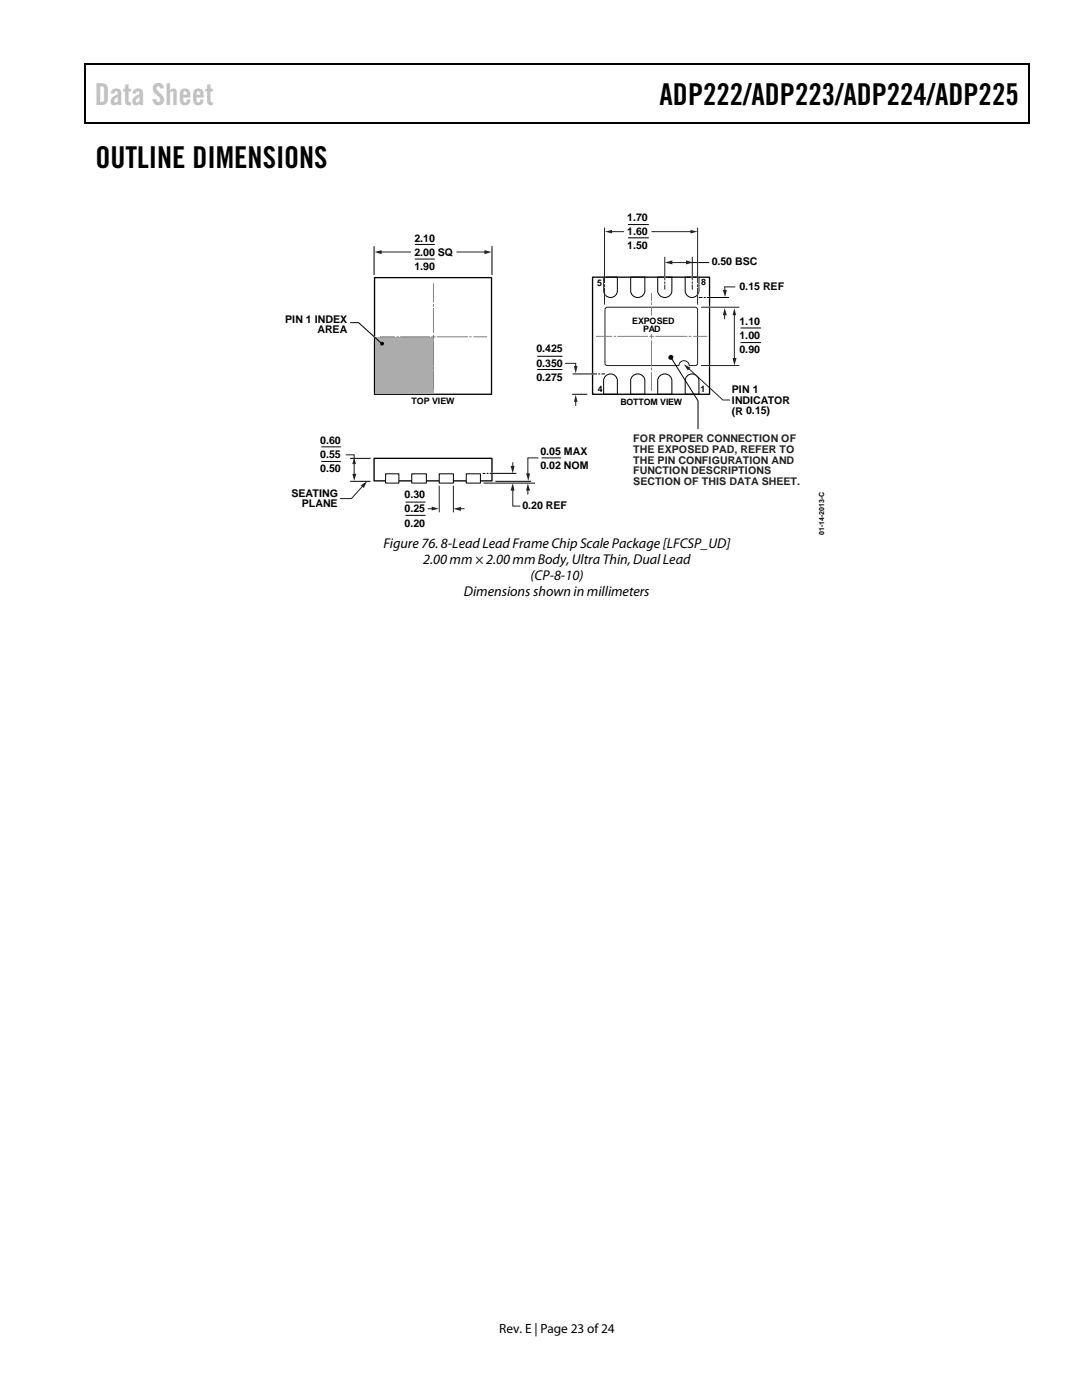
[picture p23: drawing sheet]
<svg xmlns="http://www.w3.org/2000/svg" width="216mm" height="279mm" viewBox="0 0 216 279" stroke-linecap="round" stroke-linejoin="round" font-family="sans-serif">
<defs><g id="words">
<text font-size="6" fill="#c1c1c1" x="18.9" y="20.9">Data Sheet</text>
<g font-size="6">
<text x="131.6" y="20.9">ADP222/ADP223/ADP224/ADP225</text>
<text x="19" y="33.6">OUTLINE DIMENSIONS</text>
</g>
<g font-size="2.8">
<text x="76.5" y="109.4">Figure 76. 8-Lead Lead Frame Chip Scale Package [LFCSP_UD]</text>
<text x="84.4" y="112.6">2.00 mm × 2.00 mm Body, Ultra Thin, Dual Lead</text>
<text x="92.6" y="118.9">Dimensions shown in millimeters</text>
<text x="105.9" y="115.7">(CP-8-10)</text>
</g>
<text font-size="2.7" x="99.6" y="266">Rev. E | Page 23 of24</text>
<g font-size="2.1">
<text x="125.2" y="44">1.70</text>
<text x="125.2" y="46.8">1.60</text>
<text x="82.7" y="48.2">2.10</text>
<text x="82.7" y="51">2.00 SQ</text>
<text x="82.7" y="53.9">1.90</text>
<text x="125.2" y="49.7">1.50</text>
<text x="142" y="53">0.50 BSC</text>
<text x="147.6" y="57.9">0.15 REF</text>
<text x="56.9" y="64.4">PIN 1 INDEX</text>
<text x="147.6" y="64.9">1.10</text>
<text x="63.3" y="66.6">AREA</text>
<text x="107" y="70.3">0.425</text>
<text x="147.6" y="67.7">1.00</text>
<text x="147.6" y="70.5">0.90</text>
<text x="107" y="73.2">0.350</text>
<text x="107" y="76">0.275</text>
<text x="146" y="78.5">PIN 1</text>
<text x="146" y="80.6">INDICATOR</text>
<text x="146.1" y="82.7">(R 0.15)</text>
<text x="63.9" y="88.6">0.60</text>
<text x="63.9" y="91.4">0.55</text>
<text x="63.9" y="94.3">0.50</text>
<text x="107.8" y="90.8">0.05 MAX</text>
<text x="107.8" y="93.6">0.02 NOM</text>
<text x="58.1" y="99.1">SEATING</text>
<text x="60.2" y="101.2">PLANE</text>
<text x="80.7" y="99.4">0.30</text>
<text x="104.2" y="101.7">0.20 REF</text>
<text x="80.7" y="102.3">0.25</text>
<text x="80.7" y="105.1">0.20</text>
</g>
<g font-size="2.1" fill="#231f20">
<text x="126.4" y="88.3">FOR PROPER CONNECTION OF</text>
<text x="126.4" y="90.4">THE EXPOSED PAD, REFER TO</text>
<text x="126.4" y="92.5">THE PIN CONFIGURATION AND</text>
<text x="126.4" y="94.6">FUNCTION DESCRIPTIONS</text>
<text x="126.4" y="96.7">SECTION OF THIS DATA SHEET.</text>
</g>
<g font-size="1.8">
<text x="119.1" y="57">5</text>
<text x="139.9" y="57">8</text>
<text x="126.2" y="64.7">EXPOSED</text>
<text x="128.3" y="66.3">PAD</text>
<text x="82.1" y="80.7">TOP VIEW</text>
<text x="119.3" y="78.3">4</text>
<text x="123.8" y="80.9">BOTTOM VIEW</text>
<text x="139.8" y="78.3">1</text>
</g>
<text font-size="1.4" x="164.4" y="106.8" transform="rotate(-90 164.4 106.8)">01-14-2013-C</text>
</g></defs>
<path d="M16.9 12.7h.2v1h-.2zM16.9 12.7h.2v.3h-.2zM82.5 12.7h.3v.3h-.3zM205.1 12.7h.3v1h-.3zM205.1 12.7h.3v.3h-.3zM16.9 24.4h.2v.2h-.2zM82.3 24.4h.2v.2h-.2zM205.1 24.4h.3v.2h-.3z" fill="#000"/>
<path d="M17 13.7v10.7M17.1 12.8h65.4M82.8 12.8h122.3M205.2 13.7v10.7M17.1 24.5h188" fill="none" stroke="#000" stroke-width=".25"/>
<path d="M74.7 55.4h23.4v23.3h-23.4zM118.2 55.3h23.4v23.4h-23.4zM74.6 91.5h23.6v4.5h-23.6z" fill="none" stroke="#000" stroke-width=".26"/>
<path d="M120.4 55.3h2.8v2.7a1.37 1.37 0 0 1-1.4 1.4 1.37 1.37 0 0 1-1.4-1.4zM125.8 55.3h2.9v2.7a1.42 1.42 0 0 1-1.4 1.4 1.42 1.42 0 0 1-1.5-1.4zM131.2 55.3h2.9v2.7a1.42 1.42 0 0 1-1.4 1.4 1.42 1.42 0 0 1-1.5-1.4zM136.7 55.3h2.8v2.7a1.37 1.37 0 0 1-1.4 1.4 1.37 1.37 0 0 1-1.4-1.4zM120.7 75.2a1.37 1.37 0 0 1 1.5-.5 1.37 1.37 0 0 1 1 1.3v2.7h-2.8v-2.7zM126.1 75.2a1.43 1.43 0 0 1 1.6-.5 1.43 1.43 0 0 1 1 1.3v2.7h-2.9v-2.7zM131.5 75.2a1.43 1.43 0 0 1 1.6-.5 1.43 1.43 0 0 1 1 1.3v2.7h-2.9v-2.7zM137 75.2a1.38 1.38 0 0 1 1.5-.5 1.38 1.38 0 0 1 1 1.3v2.7h-2.8v-2.7z" fill="none" stroke="#000" stroke-width=".2"/>
<g fill="#fff" stroke="#000" stroke-width=".2">
<path d="M76.9 94.6h2.7v1.8h-2.7z"/>
<path d="M93 94.6h2.9v1.8h-2.9z"/>
<path d="M87.6 94.6h2.9v1.8h-2.9z"/>
<path d="M82.2 94.6h2.9v1.8h-2.9z"/>
</g>
<path d="M80.9 100.2h4M80.9 102.9h4" fill="none" stroke="#000" stroke-width=".2"/>
<path d="M87.6 97v5.1M90.5 97v5.1M85.4 101.5h1" fill="none" stroke="#231f20" stroke-width=".2"/>
<path d="M86.1 101.1l1.5 .4-1.5 .4z" fill="#231f20"/>
<path d="M91.7 101.5h.9" fill="none" stroke="#231f20" stroke-width=".2"/>
<path d="M90.5 101.5l1.5-.3v.8z" fill="#231f20"/>
<path d="M74.5 67l.5 .4" fill="none" stroke="#fff" stroke-width=".26"/>
<path d="M74.8 67.2h11.7v11.3h-11.7z" fill="#acacac"/>
<path d="M74.6 49.2v5.6M98.2 49.2v5.6M69.9 64.4h1.6l4.7 4.2" fill="none" stroke="#000" stroke-width=".2"/>
<circle cx="76.2" cy="68.6" r=".38" fill="#000"/>
<path d="M91.2 50.3h5.7" fill="none" stroke="#231f20" stroke-width=".2"/>
<path d="M96.7 49.9l1.4 .4-1.4 .4z" fill="#231f20"/>
<path d="M75.9 50.3h6" fill="none" stroke="#231f20" stroke-width=".2"/>
<path d="M74.7 50.3l1.4-.4v.8z" fill="#231f20"/>
<path d="M147.8 65.5h4M147.8 68.4h4M64.1 89.2h3.9M64.1 92.1h3.9M69.9 91.5h4M69.9 96.1h4" fill="none" stroke="#000" stroke-width=".2"/>
<path d="M69 90.8h1.7v.7M70.7 92.4v2.4" fill="none" stroke="#231f20" stroke-width=".2"/>
<g fill="#231f20">
<path d="M70.7 91.1l.3 1.5h-.7z"/>
<path d="M70.3 94.6h.8l-.4 1.4z"/>
</g>
<path d="M72.4 96.9l-2.3 2.6h-2.3" fill="none" stroke="#231f20" stroke-width=".2"/>
<path d="M72 96.9l1.2-.8-.6 1.3z" fill="#231f20"/>
<path d="M96.6 96.4h10.1M99 96.1h6.9" fill="none" stroke="#000" stroke-width=".2"/>
<path d="M102.3 92.4v.8" fill="none" stroke="#231f20" stroke-width=".2"/>
<path d="M101.9 93h.8l-.4 1.5z" fill="#231f20"/>
<path d="M102.3 97.6v3.4h1.5" fill="none" stroke="#231f20" stroke-width=".2"/>
<path d="M102.3 96.4l.4 1.5h-.8z" fill="#231f20"/>
<path d="M105.3 97.6v1" fill="none" stroke="#231f20" stroke-width=".2"/>
<path d="M105.3 96.5l.5 1.4h-.8z" fill="#231f20"/>
<path d="M107.5 91.4h-2.2v3.3" fill="none" stroke="#231f20" stroke-width=".2"/>
<path d="M105 94.5h.8l-.4 1.5z" fill="#231f20"/>
<path d="M107.2 71.1h5M107.2 73.7h5M114.2 78.7h3M108.1 91.4h3.9" fill="none" stroke="#000" stroke-width=".2"/>
<path d="M114.9 79.9v1" fill="none" stroke="#231f20" stroke-width=".2"/>
<path d="M114.9 78.8l.3 1.4h-.7z" fill="#231f20"/>
<path d="M112.8 72.5h2.1v.8" fill="none" stroke="#231f20" stroke-width=".2"/>
<path d="M114.5 73h.7l-.3 1.5z" fill="#231f20"/>
<path d="M144.6 62.6v1" fill="none" stroke="#231f20" stroke-width=".2"/>
<path d="M144.6 61.5l.4 1.4h-.8z" fill="#231f20"/>
<path d="M146.7 57.3h-2.1l.1 .8" fill="none" stroke="#231f20" stroke-width=".2"/>
<path d="M144.2 57.9h.8l-.3 1.4z" fill="#231f20"/>
<path d="M132.7 55.1v.5M138.1 55.1v.5M118 74.6h.4" fill="none" stroke="#fff" stroke-width=".26"/>
<path d="M114.3 74.6h4.7M119.5 74.6h.2M120.1 74.6h.5" fill="none" stroke="#000" stroke-width=".2"/>
<path d="M132.7 51.3v4.5M132.7 56.3v.2M132.7 56.9v.8M133.9 52.4h3.3M138.1 51.3v4.5M138.1 56.3v.2M138.1 56.9v.8" fill="none" stroke="#231f20" stroke-width=".2"/>
<g fill="#231f20">
<path d="M132.7 52.4l1.5-.4v.8z"/>
<path d="M136.9 52l1.4 .4-1.4 .4z"/>
</g>
<path d="M146.5 62.6v9.1" fill="none" stroke="#231f20" stroke-width=".2"/>
<g fill="#231f20">
<path d="M146.2 71.5h.8l-.5 1.5z"/>
<path d="M146.5 61.5l.4 1.4h-.7z"/>
</g>
<path d="M138 52.4h3.5M96.4 94.5h.4M97.2 94.5h.2M97.8 94.5h5.1" fill="none" stroke="#000" stroke-width=".2"/>
<path d="M141.4 73h.4M141.4 61.3h.4M98 94.5h.3" fill="none" stroke="#fff" stroke-width=".26"/>
<path d="M130.1 46.2h7.9M120.9 61.4h18.1l.2 .4v10.7l-.2 .4-1.5 .1a1.02 1.02 0 0 0-1-1 1.02 1.02 0 0 0-1 1l-14.6-.1-.2-.4v-10.7zM140 73h7.4M140 61.3h7.4" fill="none" stroke="#231f20" stroke-width=".2"/>
<g fill="none" stroke="#808184" stroke-width=".2">
<path d="M86.5 56.6v3.7M130 58.6v1.4M75.9 67.2h2.8M79.2 67.2h.3M80 67.2h5.7M86.1 67.2h.7M86.5 60.8v.3M86.5 61.6v4.7M86.5 66.9v.7M86.5 68.1v4.8M86.5 73.3v.4M86.5 74.2v3.4"/>
<path d="M87.3 67.2h6M93.7 67.2h.3M94.5 67.2h2.6M119 67.1h3M122.6 67.1h.2M123.3 67.1h5.9M129.6 67.1h.8M130 60.4v.4M130 61.3v1.6M130 66.8v.7M130 68v5M130 73.5v.3"/>
<path d="M130 74.4v3.5M130.9 67.1h6.2M137.5 67.1h.4M138.4 67.1h2.7"/>
</g>
<path d="M137.8 45.9l1.4 .3-1.4 .4z" fill="#231f20"/>
<path d="M121.9 46.2h2.5" fill="none" stroke="#231f20" stroke-width=".2"/>
<path d="M120.7 46.2l1.4-.3v.7z" fill="#231f20"/>
<path d="M125.3 44.8h4.2M125.3 47.5h4.2" fill="none" stroke="#000" stroke-width=".2"/>
<path d="M137.3 73.5l6.9 6.3h1.4" fill="none" stroke="#231f20" stroke-width=".2"/>
<path d="M136.5 72.7l1.3 .7-.6 .5z" fill="#231f20"/>
<path d="M120.6 54.9v4.5M120.7 51.2v.4M139.2 52.1v.5M139.2 54.9v4.5M141.4 59.4h.4" fill="none" stroke="#fff" stroke-width=".26"/>
<path d="M120.6 45.5v10.9M120.6 56.8v.4M120.6 57.5v3.2M139.2 45.5v10.9M139.2 56.8v.4M139.2 57.5v3.2" fill="none" stroke="#231f20" stroke-width=".2"/>
<path d="M82.8 48.8h4M82.8 51.7h4M139.5 59.4h.6M140.5 59.4h.2M141.1 59.4h4.3M133.9 71.4l5.4 8.6v5.6" fill="none" stroke="#000" stroke-width=".2"/>
<circle cx="133.9" cy="71.3" r=".5" fill="#000"/>
<use href="#words"/>
</svg>
